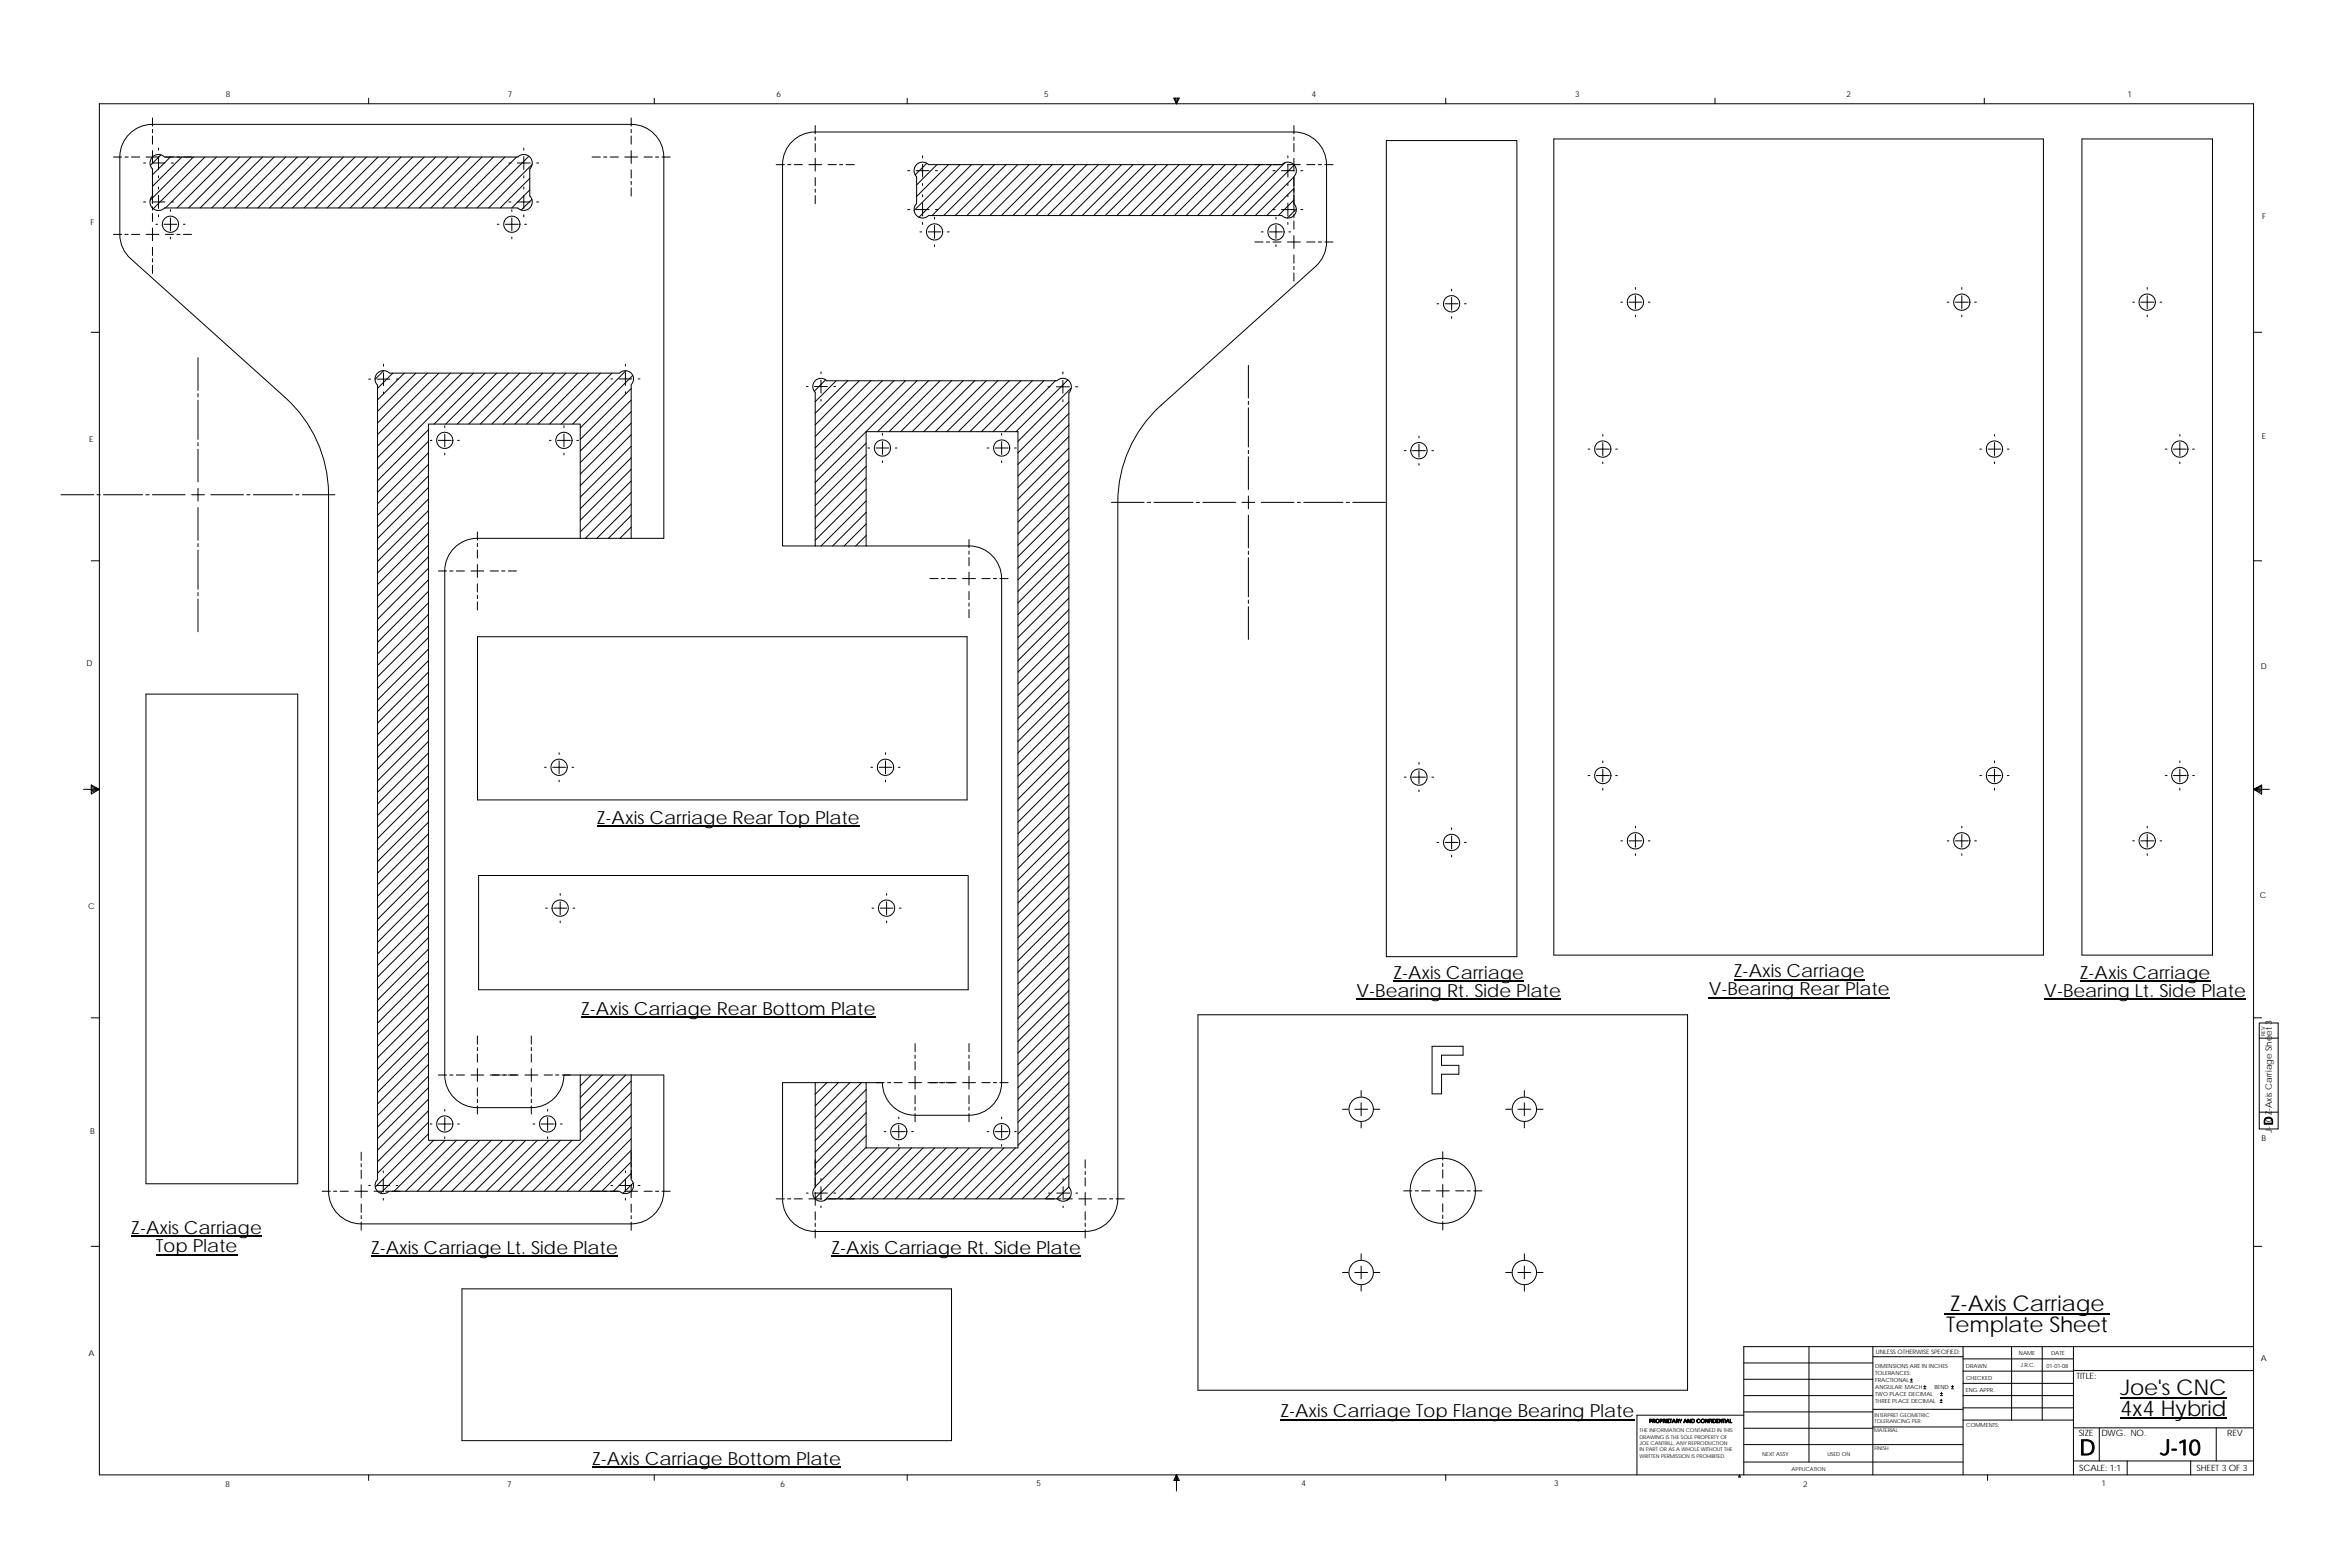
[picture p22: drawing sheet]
<svg xmlns="http://www.w3.org/2000/svg" width="914mm" height="610mm" viewBox="0 0 914 610" stroke-linecap="round" stroke-linejoin="round" font-family="sans-serif">
<defs><g id="words">
<g font-size="8.4">
<text x="758.8" y="510.1">Z-Axis Carriage</text>
<text x="757.3" y="518.2">Template Sheet</text>
<text x="824.9" y="542.7">Joe's CNC</text>
<text x="825.1" y="550.8">4x4 Hybrid</text>
<text x="809.1" y="566.1">D</text>
<text x="840.6" y="566">J-10</text>
</g>
<g font-size="7">
<text x="232.3" y="320.5">Z-Axis Carriage Rear Top Plate</text>
<text x="542.2" y="380.7">Z-Axis Carriage</text>
<text x="674.7" y="380.2">Z-Axis Carriage</text>
<text x="809.3" y="380.7">Z-Axis Carriage</text>
<text x="527.8" y="387.8">V-Bearing Rt. Side Plate</text>
<text x="664.9" y="387.3">V-Bearing Rear Plate</text>
<text x="795.4" y="387.8">V-Bearing Lt. Side Plate</text>
<text x="226.1" y="394.9">Z-Axis Carriage Rear Bottom Plate</text>
<text x="51.1" y="480.1">Z-Axis Carriage</text>
<text x="60.6" y="487.2">Top Plate</text>
<text x="144.4" y="487.8">Z-Axis Carriage Lt. Side Plate</text>
<text x="323.6" y="487.8">Z-Axis Carriage Rt. Side Plate</text>
<text x="498.2" y="551.4">Z-Axis Carriage Top Flange Bearing Plate</text>
<text x="230.4" y="569.9">Z-Axis Carriage Bottom Plate</text>
</g>
<text font-size="4.7" x="884.3" y="437.8" transform="rotate(-90 884.3 437.8)">D</text>
<g font-size="3.4">
<text x="884" y="440.9" transform="rotate(-90 884 440.9)">J-10 Z-Axis Carriage Sheet 3</text>
<text x="808" y="536.6">TITLE:</text>
<text x="808.8" y="558.6">SIZE</text>
<text x="817.6" y="558.7">DWG. NO.</text>
<text x="866.6" y="558.8">REV</text>
<text x="809" y="572.2">SCALE: 1:1</text>
<text x="854.7" y="572.2">SHEET 3 OF 3</text>
</g>
<g font-size="3.2">
<text x="87.9" y="37.9">8</text>
<text x="197.7" y="37.8">7</text>
<text x="302.2" y="37.8">6</text>
<text x="406.3" y="37.9">5</text>
<text x="510.4" y="37.7">4</text>
<text x="612.9" y="37.8">3</text>
<text x="718.5" y="37.8">2</text>
<text x="827.8" y="37.8">1</text>
<text x="35.3" y="87.4">F</text>
<text x="880.3" y="85.2">F</text>
<text x="34.7" y="172">E</text>
<text x="880.1" y="170.9">E</text>
<text x="33.6" y="259.1">D</text>
<text x="879.6" y="260.4">D</text>
<text x="34.2" y="353.5">C</text>
<text x="879.3" y="349.5">C</text>
<text x="35.1" y="441.2">B</text>
<text x="880" y="444.1">B</text>
<text x="34.4" y="527.5">A</text>
<text x="879.7" y="529.4">A</text>
<text x="87.7" y="578.3">8</text>
<text x="197.3" y="578.4">7</text>
<text x="303.7" y="578.3">6</text>
<text x="403.3" y="578.2">5</text>
<text x="506.4" y="578.2">4</text>
<text x="604.7" y="578.3">3</text>
<text x="701.6" y="578.3">2</text>
<text x="817.8" y="578.3">1</text>
</g>
<text font-size="2.4" x="729.9" y="526.8">UNLESS OTHERWISE SPECIFIED:</text>
<g font-size="2.2">
<text x="785.6" y="527.2">NAME</text>
<text x="798.1" y="527.3">DATE</text>
<text x="729.7" y="532.3">DIMENSIONS ARE IN INCHES</text>
<text x="765" y="532">DRAWN</text>
<text x="786.2" y="531.9">J.R.C.</text>
<text x="796.3" y="532">01-01-08</text>
<text x="729.7" y="535">TOLERANCES:</text>
<text x="729.7" y="537.7">FRACTIONAL</text>
<text x="765" y="536.9">CHECKED</text>
<text x="729.7" y="545.6">THREE PLACE DECIMAL</text>
<text x="729.7" y="542.9">TWO PLACE DECIMAL</text>
<text x="729.7" y="540.3">ANGULAR: MACH</text>
<text x="752.7" y="540.3">BEND</text>
<text x="764.9" y="541.5">ENG APPR.</text>
<text x="765" y="555.2">COMMENTS:</text>
</g>
<g font-size="2.1">
<text x="685.7" y="566.3">NEXT ASSY</text>
<text x="711" y="566.3">USED ON</text>
<text x="697.1" y="572.1">APPLICATION</text>
</g>
<g font-size="2">
<text x="881.4" y="403.1" transform="rotate(-90 881.4 403.1)">REV</text>
<text x="729.4" y="551.2">INTERPRET GEOMETRIC</text>
<text x="637.9" y="557.1">THE INFORMATION CONTAINED IN THIS</text>
<text x="641.7" y="553.5">PROPRIETARY AND CONFIDENTIAL</text>
<text x="729.3" y="557.3">MATERIAL</text>
<text x="729.4" y="553.7">TOLERANCING PER:</text>
<text x="637.9" y="559.6">DRAWING IS THE SOLE PROPERTY OF</text>
<text x="637.9" y="562.1">JOE CANTRILL, ANY REPRODUCTION</text>
<text x="637.9" y="564.7">IN PART OR AS A WHOLE WITHOUT THE</text>
<text x="637.9" y="567.2">WRITTEN PERMISSION IS PROHIBITED.</text>
<text x="729.3" y="564.1">FINISH</text>
</g>
</g></defs>
<g fill="none" stroke="#000" stroke-width=".39">
<path d="M143.4 38.2v2.2M254.6 38.2v2.2M353 38.2v2.2M456.7 38.2h2.2l-1.1 2.2zM456.9 38.2l.9 2.2M457.4 38.2l.4 2.2M458.1 38.2l-.3 2.2M458.4 38.2l-.6 2.2M562.5 38.2v2.2M667.3 38.2v2.2M772.1 38.2v2.2M38.7 40.4h838.2v533.4h-838.2z"/>
<path d="M59.3 45.9v3.2M59.3 50.4v1.2M59.3 52.9v3.2M59.3 58.6v5M61.7 57.6v.8M203.8 57.6v.8M245.6 45.9v3.2M245.6 50.4v1.2M245.6 52.9v3.2M245.6 58.6v5M317.2 48.9v3.1M317.2 53.3v1.3"/>
<path d="M317.2 55.9v3.2M503.5 48.9v3.1M503.5 53.3v1.3M503.5 55.9v3.2M539.4 54.7h50.8v317.5h-50.8zM604.6 54.1h190.5v317.5h-190.5zM810.1 54.1h50.8v317.5h-50.8zM44.1 61.1h3.2M48.6 61.1h1.3M51.1 61.1h3.2M55.9 78.6h.8M55.9 63.4h.8"/>
<path d="M56.8 61.1h5M59.2 78.6h5M59.2 63.4h5M59.3 76.2l-.9 1.6 .1 1.8 1 1.5 1.8 .8 1.4-.2 1.3-.8h137.5l1.1 .7 1.4 .3 2-.9 .7-.8 .4-1.2-.2-1.5-.8-1.3v-10.5l.8-1.1 .2-1.4-.3-1.1-.7-1-1-.7-1.1-.3-1.3 .2-1.2 .8h-137.5l-1-.7-1.6-.3-1.1 .3-1.1 .8-.8 2 .1 1.3 .8 1.2v13.5M61.7 60.9v5M61.7 68.4v.8M61.7 72.7v.9M61.7 76.1v5M62.6 60.3l-4.1 4M66.3 61.1l-7 6.9M66.7 78.6h.8M66.7 63.4h.8"/>
<path d="M70.8 61.1l-11.5 11.4M75.2 61.1l-16.8 16.8M79.7 61.1l-20.1 20.1M84.2 61.1l-19.8 19.8M88.7 61.1l-19.8 19.8M93.2 61.1l-19.8 19.8M97.7 61.1l-19.8 19.8M102.2 61.1l-19.8 19.8M106.7 61.1l-19.8 19.8M111.2 61.1l-19.8 19.8M115.7 61.1l-19.9 19.8M120.1 61.1l-19.8 19.8"/>
<path d="M124.7 61.1l-19.9 19.8M129.1 61.1l-19.8 19.8M133.6 61.1l-19.8 19.8M138.1 61.1l-19.8 19.8M142.6 61.1l-19.8 19.8M147.1 61.1l-19.8 19.8M151.6 61.1l-19.8 19.8M156.1 61.1l-19.9 19.8M160.6 61.1l-19.8 19.8M165.1 61.1l-19.9 19.8M169.5 61.1l-19.8 19.8M174 61.1l-19.8 19.8"/>
<path d="M178.5 61.1l-19.8 19.8M183 61.1l-19.8 19.8M187.5 61.1l-19.8 19.8M192 61.1l-19.8 19.8M196.5 61.1l-19.8 19.8M198 78.6h.8M198 63.4h.8M201 61.1l-19.8 19.8M201.3 78.6h5M201.3 63.4h5M203.8 60.9v5M203.8 68.4v.8"/>
<path d="M203.8 72.7v.9M203.8 76.1v5M205.8 60.8l-20.1 20.1M206.1 69.4l-11.5 11.5M206.1 73.9l-7 7M207 77.6l-4.2 4.1M207.1 64l-17 16.9M208.8 78.6h.8M208.8 63.4h.8M230.4 61.1h3.2M234.9 61.1h1.2M237.4 61.1h3.2"/>
<path d="M243.1 61.1h5M245.6 66.1v3.2M245.6 70.5v1.3M245.6 73.1v3.2M250.6 61.1h3.2M255.1 61.1h1.2M257.6 61.1h3.2M302 64.1h3.2M306.5 64.1h1.2M309 64.1h3.2M314.7 64.1h5M317.2 61.6v5"/>
<path d="M317.2 69.1v3.2M317.2 73.5v1.3M317.2 76.1v3.2M322.2 64.1h3.2M326.7 64.1h1.2M329.2 64.1h3.2M353.2 66.4h.8M356.5 66.4h5M359 60.6v.8M359 63.9v5M359 71.4v.8M359 75.7v.8"/>
<path d="M359 79v5M360.6 63.5l-4.5 4.5M364 66.4h.8M364.6 64.1l-7.9 7.8M369 64.1l-12.3 12.3M373.5 64.1l-17.8 17.8M378 64.1l-20.4 20.4M382.5 64.1l-19.8 19.8M387 64.1l-19.8 19.8M391.5 64.1l-19.8 19.8M396 64.1l-19.8 19.8M400.5 64.1l-19.8 19.8"/>
<path d="M405 64.1l-19.9 19.8M409.4 64.1l-19.8 19.8M413.9 64.1l-19.8 19.8M418.4 64.1l-19.8 19.8M422.9 64.1l-19.8 19.8M427.4 64.1l-19.8 19.8M431.9 64.1l-19.8 19.8M436.4 64.1l-19.8 19.8M440.9 64.1l-19.8 19.8M445.4 64.1l-19.8 19.8M449.9 64.1l-19.9 19.8M454.3 64.1l-19.8 19.8"/>
<path d="M458.8 64.1l-19.8 19.8M463.3 64.1l-19.8 19.8M467.8 64.1l-19.8 19.8M472.3 64.1l-19.8 19.8M476.8 64.1l-19.8 19.8M481.3 64.1l-19.8 19.8M485.8 64.1l-19.8 19.8M490.3 64.1l-19.8 19.8M494.7 64.1l-19.8 19.8M495.3 66.4h.8M498.6 66.4h5M500 63.3l-20.6 20.6"/>
<path d="M501 64.1h5M501.1 60.6v.8M501.1 63.9v5M501.1 71.4v.8M501.1 75.7v.8M501.1 79v5M503.4 79.2l.9 1.6-.1 1.8-1.2 1.6-1.6 .6-1.5-.2-1.1-.7h-137.5l-1.3 .7-1.3 .2-1.9-.8-.7-.9-.4-1.1 .2-1.7 .8-1.1v-10.5l-.8-1.1-.2-1.4 .3-1.3 .7-.9 1-.7 1.1-.2 1.4 .2 1.1 .8h137.5l1.1-.8 1.4-.2 1.1 .3 1 .6 1 2-.2 1.6-.7 1.1v10.5M503.5 68.8l-15.1 15.1M503.5 73.3l-10.6 10.6M503.5 77.8l-6.1 6.1M503.5 61.6v5M503.5 69.1v3.2"/>
<path d="M503.5 73.5v1.3M503.5 76.1v6M503.6 64.2l-19.7 19.7M506.1 66.4h.8M508.5 64.1h3.2M512.9 64.1h1.3M515.5 64.1h3.2M44.1 91.2h3.2M48.6 91.2h1.3M51.1 91.2h3.2M56.8 91.2h5M59.3 80.5v1.2"/>
<path d="M59.3 83v3.2M59.3 88.7v5M59.3 96.2v3.2M60.6 87.2h.7M61.7 83.6v.8M63.8 87.2h5M64.3 91.2h3.2M66.3 81.6v.7M66.3 84.8v4.9M66.3 92.2v.7M68.8 91.2h1.3M71.3 87.2h.7"/>
<path d="M71.4 91.2h3.1M193.5 87.2h.7M196.7 87.2h5M199.2 81.6v.7M199.2 84.8v4.9M199.2 92.2v.7M203.8 83.6v.8M204.2 87.2h.7M353.2 81.5h.8M356.5 81.5h5M358 90.2h.6M359 86.5v.8"/>
<path d="M361.1 90.2h5M363.6 84.5v.7M363.6 87.7v5M363.6 95.2v.7M364 81.5h.8M368.6 90.2h.7M488.3 94.1h3.2M490.8 90.2h.7M492.7 94.1h1.3M494 90.2h5M495.3 94.1h3.2M495.3 81.5h.8"/>
<path d="M496.5 84.5v.7M496.5 87.7v5M496.5 95.2v.7M498.6 81.5h5M501 94.1h5M501.1 86.5v.8M501.5 90.2h.7M503.5 83.4v1.3M503.5 86v3.2M503.5 91.7v5M503.5 99.2v3.2M504.4 81.3l-3.5 3.5"/>
<path d="M506.1 81.5h.8M508.5 94.1h3.2M512.9 94.1h1.3M515.5 94.1h3.2M50.8 100.6a12.7 12.7 0 0 1-4.2-9.4v-30.1a12.7 12.7 0 0 1 12.7-12.7h186.3a12.7 12.7 0 0 1 12.7 12.7v148.3h-72.5a12.7 12.7 0 0 0-12.7 12.7v196.1a12.7 12.7 0 0 0 12.7 12.7h20.9a12.7 12.7 0 0 0 12.7-12.7M50.8 100.6l60.2 54.1a50.9 50.9 0 0 1 16.8 37.8v270.9a12.7 12.7 0 0 0 12.7 12.7h105.1a12.7 12.7 0 0 0 12.7-12.7v-45.2h-39.6M59.3 100.6v1.3M59.3 103.2v3.2M503.5 103.6v1.3M503.5 106.2v3.2M559.1 118.2h.7M562.3 118.2h5"/>
<path d="M564.8 112.5v.7M564.8 115.7v5M569.8 118.2h.7M630.7 117.6h.6M633.9 117.6h5M636.4 111.9v.6M636.4 115v5.1M641.3 117.6h.7M757.7 117.6h.6M760.9 117.6h5M763.4 111.9v.6M763.4 115v5.1"/>
<path d="M768.3 117.6h.7M829.8 117.6h.7M833 117.6h5M835.5 111.9v.6M835.5 115v5.1M840.5 117.6h.7M35.5 129.3h3.2M77 139.1v12.8M564.8 123.2v.6M636.4 122.6v.6M763.4 122.6v.6M835.5 122.6v.6"/>
<path d="M876.9 129.3h3.1M77 153.1v1.3M77 155.7v15.2M143.4 147.5h.8M146.7 147.5h5M149.2 141.7v.8M149.2 145v5M149.2 152.5v.8M149.3 144.2l-3.4 3.4M152.8 145.2l-5.9 5.9M154.2 147.5h.8M157.3 145.2l-10.4 10.4"/>
<path d="M161.8 145.2l-14.9 14.9M166.3 145.2l-19.4 19.3M170.8 145.2l-23.9 23.9M175.3 145.2l-28.4 28.3M179.8 145.2l-32.9 32.8M184.3 145.2l-37.4 37.3M188.7 145.2l-19.8 19.8M193.2 145.2l-19.8 19.8M197.7 145.2l-19.8 19.8M202.2 145.2l-19.8 19.8M206.7 145.2l-19.8 19.8M211.2 145.2l-19.8 19.8"/>
<path d="M215.7 145.2l-19.8 19.8M220.2 145.2l-19.8 19.8M224.7 145.2l-19.8 19.8M229.2 145.2l-19.9 19.8M233.6 145.2l-19.8 19.8M237.7 147.4h.7M238.1 145.2l-19.8 19.8M240.9 147.4h5M243.4 141.7v.7M243.4 144.9v5M243.4 152.4v.7M243.5 144.2l-20.7 20.8"/>
<path d="M245.6 151.2l-19.8 19.8M245.6 155.7l-19.8 19.8M246.2 146l-20.4 20.5M248.3 147.4h.7M313.8 150.4h.7M316.9 150.4h5M319.4 144.7v.7M319.4 147.9v5M319.4 155.4v.7M321.2 147.8l-4.4 4.4M324.4 150.4h.7M325.4 148.1l-8.2 8.2"/>
<path d="M329.9 148.1l-12.7 12.7M334.3 148.1l-17.1 17.2M338.8 148.1l-21.6 21.7M343.3 148.1l-26.1 26.2M347.8 148.1l-30.6 30.7M352.3 148.1l-35.1 35.1M356.8 148.1l-39.6 39.6M361.3 148.1l-19.8 19.8M365.8 148.1l-19.8 19.8M370.3 148.1l-19.8 19.8M374.8 148.1l-19.9 19.8M379.2 148.1l-19.8 19.8"/>
<path d="M383.8 148.1l-19.9 19.8M388.2 148.1l-19.8 19.8M392.7 148.1l-19.8 19.8M397.2 148.1l-19.8 19.8M401.7 148.1l-19.8 19.8M406.2 148.1l-19.8 19.8M407.8 150.5h.8M410.7 148.1l-19.8 19.8M411.1 150.5h5M413.6 144.7v.8M413.6 148v5M413.6 155.5v.8"/>
<path d="M415.5 147.8l-20.1 20.1M415.9 156.4l-19.8 19.8M416.8 151l-20.7 20.7M418.6 150.5h.8M485.8 142.1v12.8M485.8 156.1v1.3M485.8 158.7v15.2M77 172.2v1.3M77 174.7v12.8M166.7 167.2l-19.8 19.8M166.7 171.7l-19.8 19.8M166.7 176.2l-19.8 19.8"/>
<path d="M167.4 171.3h.6M170.6 171.3h5M173.1 165.7v.6M173.1 168.8v5M173.1 176.3v.7M178.1 171.3h.6M213.8 171.3h.6M216.9 171.3h5M219.4 165.7v.6M219.4 168.8v5M219.4 176.3v.7M224.4 171.3h.7"/>
<path d="M245.6 160.1l-19.8 19.9M245.6 164.6l-19.8 19.8M245.6 169.1l-19.8 19.8M245.6 173.6l-19.8 19.8M245.6 178.1l-19.8 19.8M337 172.4l-19.8 19.8M337 176.9l-19.8 19.8M337.7 174.3h.7M340.9 174.3h5M343.4 168.6v.7M343.4 171.8v5M343.4 179.3v.7"/>
<path d="M348.4 174.3h.6M384.1 174.3h.6M387.2 174.3h5.1M389.7 168.6v.7M389.7 171.8v5M389.7 179.3v.7M394.8 174.3h.6M415.9 160.9l-19.8 19.8M415.9 165.4l-19.8 19.8M415.9 169.8l-19.8 19.9M415.9 174.3l-19.8 19.8M415.9 178.8l-19.8 19.8"/>
<path d="M485.8 175.2v1.2M485.8 177.7v12.7M546.4 175.3h.7M549.6 175.3h5M552.1 169.7v.6M552.1 172.8v5M557.1 175.3h.7M618 174.7h.6M621.2 174.7h5M623.7 169v.7M623.7 172.2v5M623.7 179.7v.7"/>
<path d="M628.6 174.7h.7M770.4 174.7h.6M773.6 174.7h5M776.1 169v.7M776.1 172.2v5M776.1 179.7v.7M781 174.7h.7M842.5 174.7h.7M845.7 174.7h5M848.2 169v.7M848.2 172.2v5M848.2 179.7v.7"/>
<path d="M853.2 174.7h.7M23.7 192.5h12.7M37.7 192.5h1.3M40.3 192.5h15.2M56.8 192.5h1.2M59.3 192.5h12.7M74.5 192.5h5M77 189.9v5.1M77 197.5v12.7M82 192.5h12.8M96 192.5h1.3M98.6 192.5h15.2"/>
<path d="M115.1 192.5h1.3M117.6 192.5h12.7M166.7 180.7l-19.8 19.8M166.7 185.2l-19.8 19.8M166.7 189.7l-19.8 19.8M166.7 194.1l-19.8 19.9M166.7 198.6l-19.8 19.8M245.6 182.6l-19.8 19.8M245.6 187.1l-19.8 19.8M245.6 191.6l-17.8 17.8M245.6 196.1l-13.4 13.3M337 181.4l-19.8 19.8"/>
<path d="M337 185.9l-19.8 19.8M337 190.4l-19.8 19.8M337 199.3l-13 13.1M337 194.9l-17.5 17.5M415.9 183.3l-19.8 19.8M415.9 187.8l-19.8 19.8M415.9 192.3l-19.8 19.8M415.9 196.8l-19.8 19.8M432.5 195.4h12.7M446.4 195.4h1.3M449 195.4h15.2M465.5 195.4h1.3"/>
<path d="M468 195.4h12.8M483.3 195.4h5M485.8 192.9v5M490.8 195.4h12.7M504.8 195.4h1.2M507.3 195.4h15.2M523.8 195.4h1.3M526.4 195.4h12.7M552.1 180.3v.7M35.5 218.2h3.2M77 211.5v1.2M77 214v15.2"/>
<path d="M166.7 203.1l-19.8 19.8M166.7 207.6l-19.8 19.8M166.7 212.1l-19.8 19.8M166.7 216.6l-19.8 19.8M185.8 206.9v3.2M185.8 211.4v1.3M185.8 213.9v3.2M185.8 219.6v5M225.8 209.4v-44.4h-59.1v278.6h59.1v-25.4M245.6 209.4v-59.8l.7-1.1 .2-1.2-.3-1.4-1.2-1.2-1-.4h-1.3l-1.6 .9h-89.5l-1-.7-1.6-.3-1.4 .4-1.2 1.1-.5 2 .3 1.1 .7 1v309.1l-.9 1.6 .3 2.1 1.2 1.3 1.5 .4 1.2-.1 1.2-.8h89.7l1.6 .9 2.1-.3 1.3-1.2 .4-1.5-.2-1.2-.7-1.2v-40.7M245.6 200.6l-8.9 8.8M245.6 205l-4.4 4.4"/>
<path d="M317.2 212.4h59.8a12.7 12.7 0 0 1 12.7 12.7v196.1a12.7 12.7 0 0 1-12.7 12.7h-20.9a12.7 12.7 0 0 1-12.7-12.7M317.2 212.4v-59.8l-.8-1.2-.1-1.2 .3-1.3 1.2-1.3 1-.4h1.3l1.6 .9h89.5l1.3-.8 1.3-.1 1.4 .4 1.1 1.1 .6 2-.3 1.1-.7 1v309.1l.9 1.6-.3 2.1-1.4 1.4-1.3 .3-1.2-.2-1.2-.7h-89.7l-1.6 .9-2.1-.3-1.4-1.4-.3-1.4 .1-1.1 .8-1.2v-40.7M317.2 212.4h-12.7v-148.3a12.7 12.7 0 0 1 12.7-12.7h186.3a12.7 12.7 0 0 1 12.7 12.7v30a12.8 12.8 0 0 1-4.2 9.5l-60.2 54a50.7 50.7 0 0 0-16.8 37.8v271a12.7 12.7 0 0 1-12.7 12.7h-105.1a12.7 12.7 0 0 1-12.7-12.7v-45.2h12.7M337 212.4v-44.5h59.1v278.7h-59.1v-25.4M337 203.8l-8.5 8.6M337 208.3l-4 4.1M377 209.9v3.2M377 214.4v1.2M377 216.9v3.2M415.9 201.3l-19.8 19.8M415.9 205.8l-19.8 19.8M415.9 210.2l-19.8 19.9"/>
<path d="M415.9 214.7l-19.8 19.8M415.9 219.2l-19.8 19.9M485.8 200.4v12.7M485.8 214.4v1.3M485.8 217v15.2M876.9 218.2h3.1M77 230.5v1.3M77 233v12.8M166.7 221.1l-19.8 19.8M166.7 225.6l-19.8 19.8M166.7 230.1l-19.8 19.8M166.7 234.5l-19.8 19.9"/>
<path d="M166.7 239l-19.8 19.8M170.6 222.1h3.1M175 222.1h1.3M177.5 222.1h3.2M183.3 222.1h5M185.8 227.1v3.2M185.8 231.6v1.3M185.8 234.1v3.2M190.8 222.1h3.2M195.2 222.1h1.3M197.8 222.1h3.2M361.8 225.1h3.2"/>
<path d="M366.3 225.1h1.3M368.9 225.1h3.1M374.5 225.1h5.1M377 222.6v5M377 230.1v3.2M377 234.6v1.2M377 237.1v3.2M382.1 225.1h3.2M386.5 225.1h1.3M389.1 225.1h3.2M415.9 223.7l-19.8 19.8M415.9 228.2l-19.8 19.8"/>
<path d="M415.9 232.7l-19.8 19.8M415.9 237.2l-19.8 19.8M485.8 233.5v1.2M485.8 236v12.7M166.7 243.5l-19.8 19.8M166.7 248l-19.8 19.8M166.7 252.5l-19.8 19.8M166.7 257l-19.8 19.8M185.8 247.7h190.5v63.5h-190.5zM415.9 241.7l-19.8 19.8M415.9 246.2l-19.8 19.8M415.9 250.7l-19.8 19.8"/>
<path d="M415.9 255.2l-19.8 19.8M415.9 259.7l-19.8 19.8M56.8 270h59v190.5h-59zM166.7 261.5l-19.8 19.8M166.7 266l-19.8 19.8M166.7 270.5l-19.8 19.8M166.7 275l-19.8 19.8M166.7 279.4l-19.8 19.9M415.9 264.1l-19.8 19.9M415.9 268.6l-19.8 19.8M415.9 273.1l-19.8 19.8M415.9 277.6l-19.8 19.8"/>
<path d="M166.7 284l-19.8 19.8M166.7 288.4l-19.8 19.9M166.7 292.9l-19.8 19.8M166.7 297.4l-19.8 19.8M211.9 298.5h.7M215.1 298.5h4.9M217.6 292.8v.7M217.6 296v5M222.5 298.5h.7M338.9 298.5h.7M342.1 298.5h4.9M344.6 292.8v.7"/>
<path d="M344.6 296v5M349.5 298.5h.7M415.9 282.1l-19.8 19.8M415.9 286.6l-19.8 19.8M415.9 291.1l-19.8 19.8M415.9 295.6l-19.8 19.8M552.1 296.7v.6M552.1 299.8v5M623.7 296v.7M623.7 299.2v5M776.1 296v.7M776.1 299.2v5"/>
<path d="M848.2 296v.7M848.2 299.2v5M32.5 307.1h6.2M35.5 305.4l3.2 1.7-3.2 1.8zM35.5 305.9l3.2 1.2M35.5 306.5l3.2 .6M38.7 307.1l-3.2 1.1M38.7 307.1l-3.2 .5M166.7 301.9l-19.8 19.8M166.7 306.4l-19.8 19.8M166.7 310.9l-19.8 19.8M166.7 315.4l-19.8 19.8"/>
<path d="M166.7 319.9l-19.8 19.8M217.6 303.5v.7M344.6 303.5v.7M415.9 300.1l-19.8 19.8M415.9 304.5l-19.8 19.9M415.9 309l-19.8 19.8M415.9 313.5l-19.8 19.8M415.9 318l-19.8 19.8M546.4 302.3h.7M549.6 302.3h5M552.1 307.3v.7M557.1 302.3h.7"/>
<path d="M618 301.7h.6M621.2 301.7h5M623.7 306.7v.7M628.6 301.7h.7M770.4 301.7h.6M773.6 301.7h5M776.1 306.7v.7M781 301.7h.7M842.5 301.7h.7M845.7 301.7h5M848.2 306.7v.7M853.2 301.7h.7"/>
<path d="M876.9 307.1h6.2M876.9 307.1l3.1 .5M876.9 307.1l3.1 1.1M880 305.9l-3.1 1.2 3.1-1.7v3.5l-3.1-1.8M880 306.5l-3.1 .6M166.7 324.4l-19.8 19.8M166.7 328.8l-19.8 19.9M166.7 333.3l-19.8 19.8M166.7 337.8l-19.8 19.8M415.9 322.5l-19.8 19.8M415.9 327l-19.8 19.8M415.9 331.5l-19.8 19.8"/>
<path d="M415.9 336l-19.8 19.8M559.1 327.7h.7M562.3 327.7h5M564.8 322.1v.6M564.8 325.2v5M564.8 332.7v.7M569.8 327.7h.7M630.7 327.1h.6M633.9 327.1h5M636.4 321.4v.7M636.4 324.6v5M636.4 332.1v.7"/>
<path d="M641.3 327.1h.7M757.7 327.1h.6M760.9 327.1h5M763.4 321.4v.7M763.4 324.6v5M763.4 332.1v.7M768.3 327.1h.7M829.8 327.1h.7M833 327.1h5M835.5 321.4v.7M835.5 324.6v5M835.5 332.1v.7"/>
<path d="M840.5 327.1h.7M166.7 342.3l-19.8 19.8M166.7 346.8l-19.8 19.8M166.7 351.3l-19.8 19.8M166.7 355.8l-19.8 19.8M186.2 340.6h190.5v44.4h-190.5zM212.3 353.3h.7M215.5 353.3h5M218 347.6v.7M218 350.8v5M218 358.3v.7M223 353.3h.6"/>
<path d="M339.3 353.3h.7M342.5 353.3h5M345 347.6v.7M345 350.8v5M345 358.3v.7M350 353.3h.6M415.9 340.5l-19.8 19.8M415.9 345l-19.8 19.8M415.9 349.4l-19.8 19.9M415.9 353.9l-19.8 19.9M415.9 358.4l-19.8 19.8M166.7 360.3l-19.8 19.8"/>
<path d="M166.7 364.8l-19.8 19.8M166.7 369.3l-19.8 19.8M166.7 373.7l-19.8 19.9M166.7 378.2l-19.8 19.8M415.9 362.9l-19.8 19.8M415.9 367.4l-19.8 19.8M415.9 371.9l-19.8 19.8M415.9 376.4l-19.8 19.8M35.5 396h3.2M166.7 382.7l-19.8 19.8M166.7 387.2l-19.8 19.8M166.7 391.7l-19.8 19.8"/>
<path d="M166.7 396.2l-19.8 19.8M415.9 380.9l-19.8 19.8M415.9 385.4l-19.8 19.8M415.9 389.9l-19.8 19.8M415.9 394.4l-19.8 19.8M415.9 398.8l-19.8 19.9M466.1 394.8h190.5v146h-190.5zM876.9 396h3.1M879.1 398h7.3v41.2h-7.3zM166.7 400.7l-19.8 19.8M166.7 405.2l-19.8 19.8M166.7 409.7l-19.8 19.8"/>
<path d="M166.7 414.1l-19.8 19.9M166.7 418.7l-19.8 19.8M170.6 418.2h3.1M175 418.2h1.3M177.5 418.2h3.2M183.3 418.2h5M185.8 403v3.2M185.8 407.5v1.2M185.8 410v3.2M185.8 415.7v5M190.8 418.2h3.9M195.2 418.2h2.1"/>
<path d="M197.8 418.2h3.9M204.2 418.2h5M206.7 403v3.2M206.7 407.5v1.2M206.7 410v3.2M206.7 415.7v5M211.7 418.2h3.2M216.2 418.2h1.3M230 418.2l-4.2 4.2M234.5 418.2l-8.7 8.7M239 418.2l-13.2 13.2M243.5 418.2l-17.7 17.7"/>
<path d="M356.1 406v3.2M356.1 410.4v1.3M356.1 413v3.2M356.1 418.7v5M377 406v3.2M377 410.4v1.3M377 413v3.2M377 418.7v5M415.9 403.3l-19.8 19.8M415.9 407.8l-19.8 19.8M415.9 412.3l-19.8 19.8M415.9 416.8l-19.8 19.8"/>
<path d="M557.2 407h12.1v3.5h-8.4v3.9h6.7v3.5h-6.7v7.6h-3.7zM879.1 403.9h7.3M166.7 423.1l-19.8 19.9M166.7 427.6l-19.8 19.8M166.7 432.1l-19.8 19.8M166.7 436.6l-19.8 19.8M167.4 437.3h.6M170.6 437.3h5M173.1 431.6v.7M173.1 434.8v5M178.1 437.3h.6M185.8 423.2v3.2"/>
<path d="M185.8 427.7v1.2M185.8 430.2v3.2M206.7 423.2v3.2M206.7 427.7v1.2M206.7 430.2v3.2M207.4 437.3h.7M210.6 437.3h5M213.1 431.6v.7M213.1 434.8v5M218.1 437.3h.7M245.6 420.6l-19.8 19.8M245.6 425.1l-38.4 38.3"/>
<path d="M245.6 429.6l-33.9 33.8M245.6 434l-29.4 29.4M245.6 438.5l-24.9 24.9M317.2 421.2h26.9M317.2 421.2h.1M321.7 421.2l-4.5 4.5M326.2 421.2l-9 9M330.7 421.2l-13.5 13.5M335.2 421.2l-18 18M337 423.9l-19.8 19.8M337 428.3l-19.8 19.9M337 432.8l-19.8 19.8"/>
<path d="M337 437.3l-19.8 19.8M345.3 421.2h1.3M347.9 421.2h3.2M349.7 434.6v.6M349.7 437.7v5M353.6 421.2h5M356.1 426.2v3.2M356.1 430.7v1.2M356.1 433.2v3.2M361.1 421.2h3.9M365.5 421.2h2.1M368.1 421.2h3.9"/>
<path d="M374.5 421.2h5.1M377 426.2v3.2M377 430.7v1.2M377 433.2v3.2M382.1 421.2h3.2M386.5 421.2h1.3M389.1 421.2h3.2M389.7 434.6v.6M389.7 437.7v5M415.9 421.3l-19.8 19.8M415.9 425.8l-19.8 19.8M415.9 430.3l-36.1 36.1"/>
<path d="M415.9 434.8l-31.6 31.6M415.9 439.3l-27.1 27.1M522.4 431.5h2.2M527.1 431.5h5.1M529.6 424.3v2.2M529.6 429v5M529.6 436.5v2.3M534.6 431.5h2.3M585.9 431.5h2.2M590.6 431.5h5.1M593.1 424.3v2.2M593.1 429v5"/>
<path d="M593.1 436.5v2.3M598.1 431.5h2.3M879.1 432.7h7.3M140.5 448.2v3.2M140.5 452.7v1.3M140.5 455.2v3.2M149.1 455.5v.7M149.1 458.7v5M166.7 441.1l-20.7 20.7M168.7 443.6l-20.6 20.6M173.1 442.3v.6M173.2 443.6l-19.8 19.8"/>
<path d="M177.7 443.6l-19.9 19.8M182.1 443.6l-19.8 19.8M186.6 443.6l-19.8 19.8M191.1 443.6l-19.8 19.8M195.6 443.6l-19.8 19.8M200.1 443.6l-19.8 19.8M204.6 443.6l-19.8 19.8M209.1 443.6l-19.8 19.8M213.1 442.3v.6M213.6 443.6l-19.8 19.8M218.1 443.6l-19.8 19.8M222.6 443.6l-19.8 19.8"/>
<path d="M243.4 455.5v.7M243.4 458.7v5M245.6 443l-20.4 20.4M245.6 447.5l-15.9 15.9M245.6 452l-11.4 11.4M245.6 456.5l-6.9 6.9M245.6 448.2v3.2M245.6 452.7v1.3M245.6 455.2v3.2M319.4 458.5v.6M337 441.8l-19.8 19.8M337 446.3l-19.9 20"/>
<path d="M341.2 446.6l-20.4 20.4M344 440.2h.7M345.7 446.6l-19.8 19.8M347.2 440.2h5M349.7 445.2v.7M350.2 446.6l-19.8 19.8M354.7 446.6l-19.8 19.8M354.7 440.2h.7M359.2 446.6l-19.8 19.8M363.7 446.6l-19.8 19.8M368.2 446.6l-19.8 19.8M372.7 446.6l-19.9 19.8"/>
<path d="M377.1 446.6l-19.8 19.8M381.6 446.6l-19.8 19.8M384.1 440.2h.6M386.1 446.6l-19.8 19.8M387.2 440.2h5.1M389.7 445.2v.7M390.6 446.6l-19.8 19.8M394.8 440.2h.6M395.1 446.6l-19.8 19.8M413.7 458.5v.6M415.9 443.7l-22.6 22.7M415.9 448.2l-18.2 18.2"/>
<path d="M415.9 452.7l-13.6 13.7M415.9 457.2l-9.2 9.2M422.3 451.2v3.2M422.3 455.7v1.2M422.3 458.2v3.2M561.4 448.1v3.2M561.4 452.5v1.3M561.4 455.1v3.2M125.3 463.4h3.2M129.8 463.4h1.3M132.3 463.4h3.2M138 463.4h5"/>
<path d="M140.5 460.9v5M140.5 468.4v3.2M140.5 472.9v1.3M140.5 475.4v3.2M143.5 461.2h.6M145.5 463.4h3.2M146.6 461.2h5M149.1 466.2v.7M150 463.4h1.3M152.5 463.4h3.2M154.1 461.2h.7M230.4 463.4h3.2"/>
<path d="M234.9 463.4h1.2M237.4 463.4h3.2M237.7 461.2h.7M240.9 461.2h5M243.1 463.4h5M243.4 466.2v.7M245.6 460.9v5M245.6 468.4v3.2M245.6 472.9v1.3M245.6 475.4v3.2M246.4 460.2l-4 4M248.3 461.2h.7"/>
<path d="M250.6 463.4h3.2M255.1 463.4h1.2M257.6 463.4h3.2M302 466.4h3.2M306.5 466.4h1.2M309 466.4h3.2M313.8 464.1h.7M314.7 466.4h5M316.9 464.1h5M317.2 463.9v5M317.2 471.4v3.2M317.2 475.9v1.2"/>
<path d="M317.2 478.4v3.2M319.4 461.6v5M319.4 469.2v.6M324.4 464.1h.7M408 464.1h.7M411.2 464.1h5M411.5 466.4h1.3M413.7 461.6v5M413.7 469.2v.6M414.1 466.4h3.2M415.9 461.7l-4.7 4.7M416.5 465.6l-1.4 1.4"/>
<path d="M418.7 464.1h.7M419.8 466.4h5M422.3 463.9v5M422.3 471.4v3.2M422.3 475.9v1.2M422.3 478.4v3.2M427.3 466.4h3.2M431.7 466.4h1.3M434.3 466.4h3.2M546.2 463.3h3.2M550.7 463.3h1.2M553.2 463.3h3.2"/>
<path d="M558.9 463.3h5M561.4 460.8v5M561.4 468.3v3.2M561.4 472.7v1.3M561.4 475.3v3.2M566.4 463.3h3.2M570.9 463.3h1.2M573.4 463.3h3.2M35.5 484.9h3.2M522.4 495h2.2M527.1 495h5.1M529.6 487.8v2.2"/>
<path d="M529.6 492.5v5M534.6 495h2.3M585.9 495h2.2M590.6 495h5.1M593.1 487.8v2.2M593.1 492.5v5M598.1 495h2.3M876.9 484.9h3.1M179.7 501.4h190.5v59.1h-190.5zM529.6 500v2.3M593.1 500v2.3M678.5 536.6h50.2"/>
<path d="M678.5 530.2h50.2M703.9 523.9v44.9M728.7 527.8h35.1M728.7 523.9v49.9M743.3 537.6h.8M743.3 536.8h.8M743.7 536.4v.8M748.5 539.4h.9M749 539v.9M759.3 539.4h.9M759.7 539v.9M763.8 523.9v49.9"/>
<path d="M763.8 538.2h43M763.8 533.4h43M763.8 528.6h43M782.7 523.9v28.6M794.6 523.9v28.6M806.8 523.9v49.9M806.8 533.2h70.1M876.9 523.9h-198.4v49.9M678.5 555.6h50.2M678.5 549.3h50.2M678.5 542.9h50.2M678.5 550.5h-41.6v23.3"/>
<path d="M728.7 555.1h35.1M728.7 548.3h35.1M748.5 540.3h.9M754.9 545.6h.8M754.9 544.7h.8M755 542.9h.9M755 542.1h.9M755.3 544.3v.8M755.5 541.7v.8M759.3 540.3h.9M763.8 552.4h43M763.8 542.9h43"/>
<path d="M763.8 547.7h43M806.8 555.5h70.1M816.8 555.5v12.8M862.4 555.5v12.8M143.4 573.8v2.1M254.6 573.8v2.1M353 573.8v2.1M457.8 573.8l1.1 2.1h-2.2zM457.8 573.8v6.3M457.8 573.8l.6 2.1M457.8 573.8l-.9 2.1M457.8 573.8l-.4 2.1"/>
<path d="M457.8 573.8l.3 2.1M562.5 573.8v2.1M676.8 573.8l.4 .8h-.7zM678.5 568.8h85.3M678.5 562h85.3M773.4 573.8v2.1M806.8 568.3h70.1M827.7 568.3v5.5M852.4 568.3v5.5"/>
<circle cx="66.3" cy="87.2" r="3.2"/>
<circle cx="199.2" cy="87.2" r="3.2"/>
<circle cx="363.6" cy="90.2" r="3.2"/>
<circle cx="496.5" cy="90.2" r="3.2"/>
<circle cx="564.8" cy="118.2" r="3.2"/>
<circle cx="636.3" cy="117.5" r="3.2"/>
<circle cx="763.3" cy="117.5" r="3.2"/>
<circle cx="835.5" cy="117.6" r="3.2"/>
<circle cx="173.1" cy="171.3" r="3.2"/>
<circle cx="219.4" cy="171.3" r="3.2"/>
<circle cx="343.4" cy="174.3" r="3.2"/>
<circle cx="389.7" cy="174.3" r="3.2"/>
<circle cx="552.1" cy="175.3" r="3.2"/>
<circle cx="623.6" cy="174.7" r="3.2"/>
<circle cx="776" cy="174.7" r="3.2"/>
<circle cx="848.2" cy="174.7" r="3.2"/>
<circle cx="217.6" cy="298.5" r="3.2"/>
<circle cx="344.6" cy="298.5" r="3.2"/>
<circle cx="552.1" cy="302.3" r="3.2"/>
<circle cx="623.6" cy="301.7" r="3.2"/>
<circle cx="776" cy="301.7" r="3.2"/>
<circle cx="848.2" cy="301.7" r="3.2"/>
<circle cx="564.8" cy="327.7" r="3.2"/>
<circle cx="636.3" cy="327.1" r="3.2"/>
<circle cx="763.3" cy="327.1" r="3.2"/>
<circle cx="835.5" cy="327.1" r="3.2"/>
<circle cx="218" cy="353.3" r="3.2"/>
<circle cx="345" cy="353.3" r="3.2"/>
<circle cx="173.1" cy="437.2" r="3.2"/>
<circle cx="213.1" cy="437.2" r="3.2"/>
<circle cx="529.6" cy="431.5" r="4.8"/>
<circle cx="593.1" cy="431.5" r="4.8"/>
<circle cx="349.7" cy="440.2" r="3.2"/>
<circle cx="389.7" cy="440.2" r="3.2"/>
<circle cx="561.4" cy="463.3" r="12.7"/>
<circle cx="529.6" cy="495" r="4.8"/>
<circle cx="593.1" cy="495" r="4.8"/>
</g>
<g fill="none" stroke="#000" stroke-width=".4">
<path d="M232.3 321.4h102.3M226.1 395.7h114.6M527.8 388.7h79.6M542.2 381.6h50.8M664.9 388.1h70.4M674.7 381.1h50.8M795.4 388.7h78.6M809.3 381.6h50.8M51.1 481h50.8M60.6 488.1h31.8M144.4 488.7h96M323.6 488.7h97"/>
<path d="M498.2 552.3h137.8M230.4 570.8h96.8"/>
</g>
<path d="M756.5 510.9h64.6v.4h-64.6zM824.9 543.5h41.5v.5h-41.5zM825.1 551.6h41.2v.5h-41.2z" fill="#000"/>
<use href="#words"/>
</svg>
